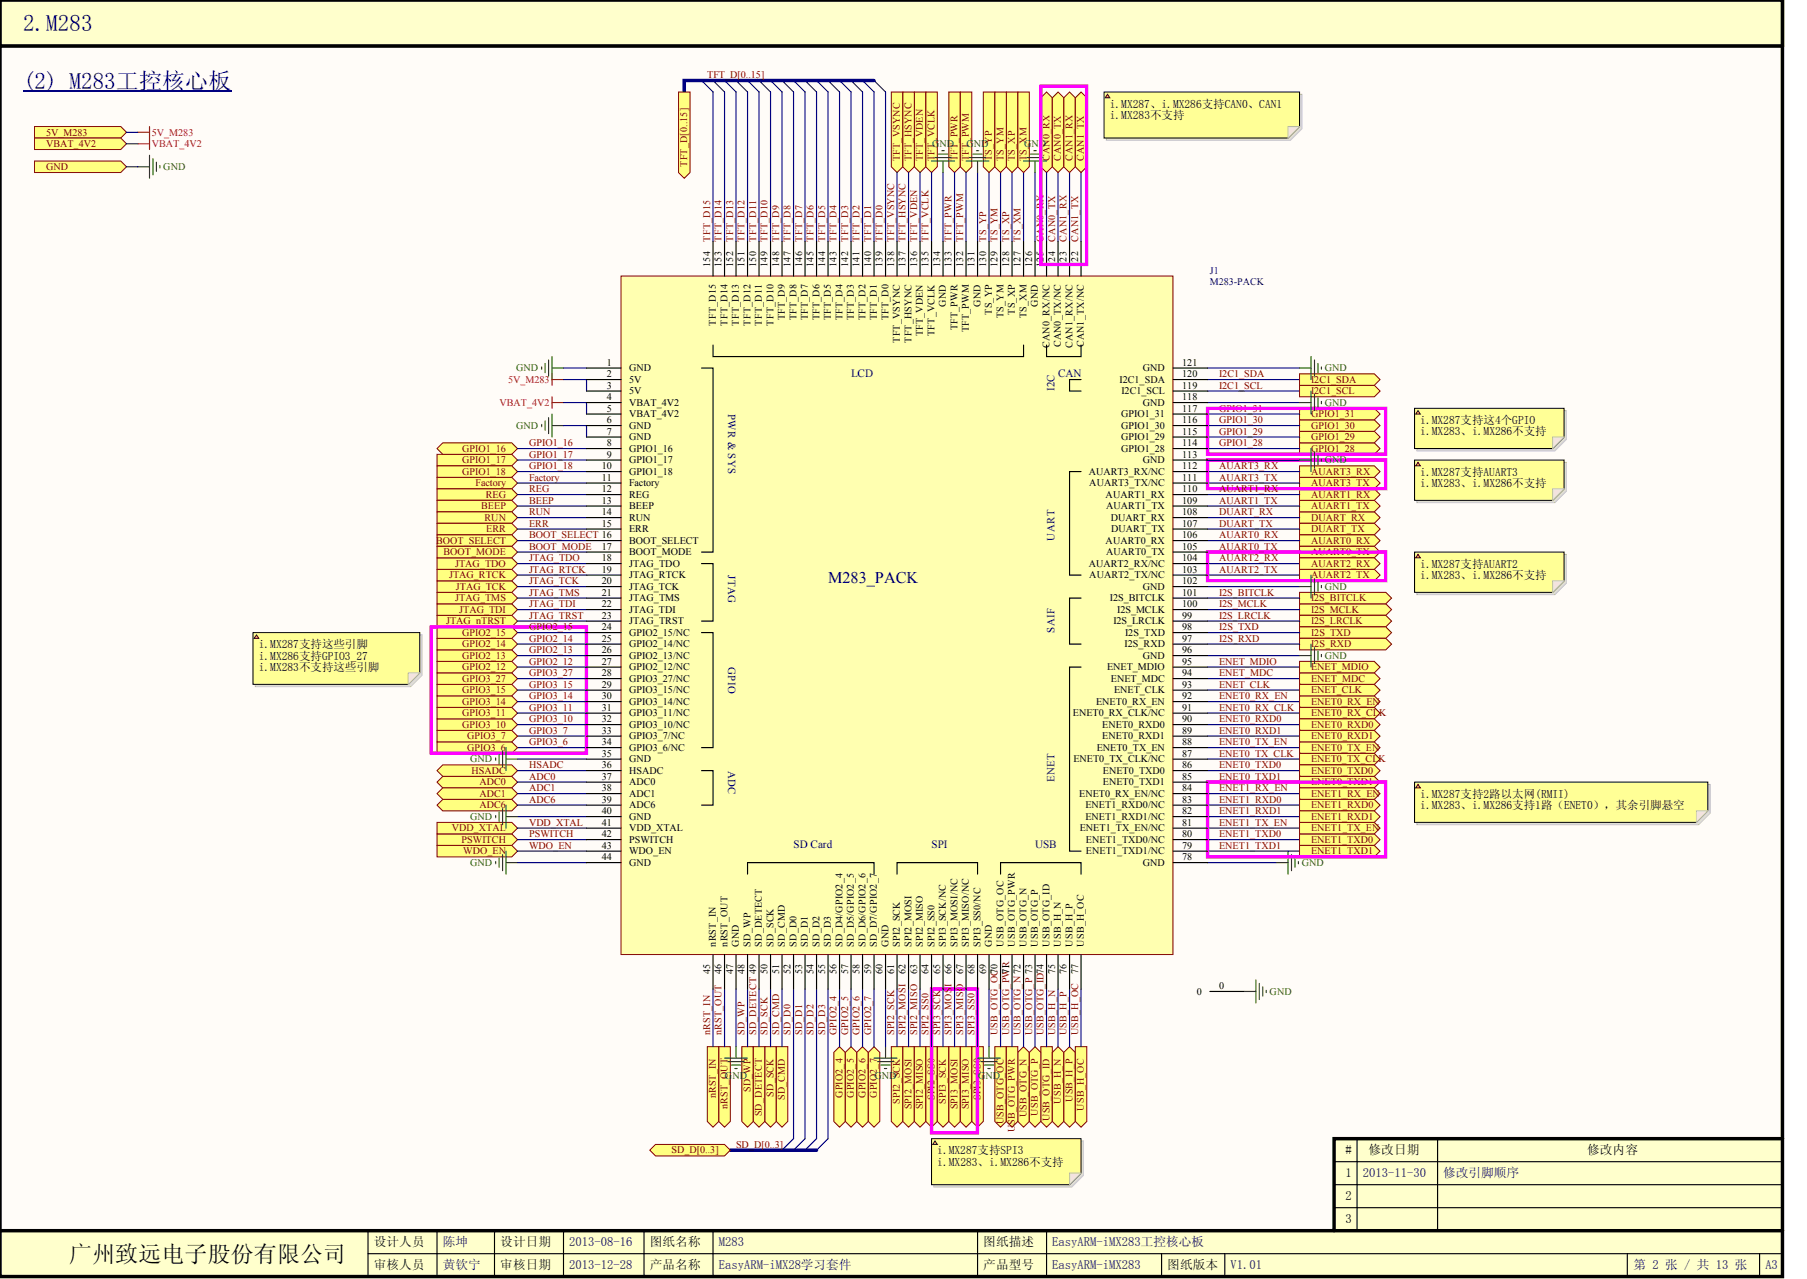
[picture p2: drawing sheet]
<svg xmlns="http://www.w3.org/2000/svg" width="840mm" height="594mm" viewBox="0 0 840 594" stroke-linecap="round" stroke-linejoin="round" font-family="sans-serif">
<defs><g id="words">
<g font-size="10.7" fill="#000080">
<text x="11" y="15">2.M283</text>
<text x="11" y="41">(2) M283工控核心板</text>
</g>
<text font-size="10.7" x="32" y="586">广州致远电子股份有限公司</text>
<text font-size="7.5" fill="#000080" x="385" y="271">M283_PACK</text>
<g font-size="5.9">
<text x="625" y="536">#</text>
<text x="636" y="536">修改日期</text>
<text x="737" y="536">修改内容</text>
<text x="625" y="547">1</text>
<text x="625" y="557">2</text>
<text x="625" y="568">3</text>
<text x="174" y="579">设计人员</text>
<text x="232" y="579">设计日期</text>
<text x="302" y="579">图纸名称</text>
<text x="457" y="579">图纸描述</text>
<text x="174" y="590">审核人员</text>
<text x="232" y="590">审核日期</text>
<text x="302" y="590">产品名称</text>
<text x="457" y="590">产品型号</text>
<text x="542" y="590">图纸版本</text>
</g>
<g font-size="5.9" fill="#000080">
<text x="633" y="547">2013-11-30</text>
<text x="671" y="547">修改引脚顺序</text>
<text x="206" y="579">陈坤</text>
<text x="265" y="579">2013-08-16</text>
<text x="334" y="579">M283</text>
<text x="489" y="579">EasyARM-iMX283工控核心板</text>
<text x="206" y="590">黄钦宁</text>
<text x="265" y="590">2013-12-28</text>
<text x="334" y="590">EasyARM-iMX28学习套件</text>
<text x="489" y="590">EasyARM-iMX283</text>
<text x="572" y="590">V1.01</text>
<text x="759" y="590">第 2 张 / 共 13 张</text>
<text x="820" y="590">A3</text>
</g>
<g font-size="5.3">
<text x="516" y="50">i.MX287、i.MX286支持CAN0、CAN1</text>
<text x="516" y="55">i.MX283不支持</text>
<text x="660" y="197">i.MX287支持这4个GPIO</text>
<text x="660" y="202">i.MX283、i.MX286不支持</text>
<text x="660" y="221">i.MX287支持AUART3</text>
<text x="660" y="226">i.MX283、i.MX286不支持</text>
<text x="660" y="264">i.MX287支持AUART2</text>
<text x="660" y="269">i.MX283、i.MX286不支持</text>
<text x="120" y="301">i.MX287支持这些引脚</text>
<text x="120" y="306">i.MX286支持GPIO3_27</text>
<text x="120" y="312">i.MX283不支持这些引脚</text>
<text x="660" y="371">i.MX287支持2路以太网(RMII)</text>
<text x="660" y="376">i.MX283、i.MX286支持1路（ENET0），其余引脚悬空</text>
<text x="436" y="536">i.MX287支持SPI3</text>
<text x="436" y="542">i.MX283、i.MX286不支持</text>
</g>
<g font-size="5.2" fill="#000080">
<text x="395" y="175">LCD</text>
<text x="492" y="175">CAN</text>
<text x="369" y="394">SD Card</text>
<text x="433" y="394">SPI</text>
<text x="481" y="394">USB</text>
</g>
<g font-size="5" fill="#000080">
<text x="490" y="182" transform="rotate(-90 490 182)">I2C</text>
<text x="338" y="192" transform="rotate(90 338 192)">PWR &amp; SYS</text>
<text x="490" y="251" transform="rotate(-90 490 251)">UART</text>
<text x="338" y="267" transform="rotate(90 338 267)">JTAG</text>
<text x="490" y="294" transform="rotate(-90 490 294)">SAIF</text>
<text x="338" y="310" transform="rotate(90 338 310)">GPIO</text>
<text x="338" y="358" transform="rotate(90 338 358)">ADC</text>
<text x="490" y="363" transform="rotate(-90 490 363)">ENET</text>
</g>
<g font-size="4.7" fill="#800000">
<text x="329" y="36">TFT_D[0..15]</text>
<text x="21" y="63">5V_M283</text>
<text x="21" y="68">VBAT_4V2</text>
<text x="21" y="79">GND</text>
<text x="566" y="175">I2C1_SDA</text>
<text x="609" y="178">I2C1_SDA</text>
<text x="566" y="180">I2C1_SCL</text>
<text x="609" y="183">I2C1_SCL</text>
<text x="566" y="191">GPIO1_31</text>
<text x="566" y="197">GPIO1_30</text>
<text x="609" y="194">GPIO1_31</text>
<text x="566" y="202">GPIO1_29</text>
<text x="609" y="199">GPIO1_30</text>
<text x="215" y="210">GPIO1_16</text>
<text x="246" y="207">GPIO1_16</text>
<text x="566" y="207">GPIO1_28</text>
<text x="609" y="210">GPIO1_28</text>
<text x="609" y="205">GPIO1_29</text>
<text x="215" y="215">GPIO1_17</text>
<text x="246" y="213">GPIO1_17</text>
<text x="215" y="221">GPIO1_18</text>
<text x="246" y="218">GPIO1_18</text>
<text x="566" y="218">AUART3_RX</text>
<text x="609" y="221">AUART3_RX</text>
<text x="221" y="226">Factory</text>
<text x="246" y="223">Factory</text>
<text x="566" y="223">AUART3_TX</text>
<text x="609" y="226">AUART3_TX</text>
<text x="226" y="231">REG</text>
<text x="246" y="229">REG</text>
<text x="246" y="234">BEEP</text>
<text x="566" y="229">AUART1_RX</text>
<text x="566" y="234">AUART1_TX</text>
<text x="609" y="231">AUART1_RX</text>
<text x="224" y="237">BEEP</text>
<text x="246" y="239">RUN</text>
<text x="566" y="239">DUART_RX</text>
<text x="609" y="237">AUART1_TX</text>
<text x="225" y="242">RUN</text>
<text x="246" y="245">ERR</text>
<text x="566" y="245">DUART_TX</text>
<text x="609" y="242">DUART_RX</text>
<text x="226" y="247">ERR</text>
<text x="246" y="250">BOOT_SELECT 16</text>
<text x="566" y="250">AUART0_RX</text>
<text x="609" y="247">DUART_TX</text>
<text x="203" y="253">BOOT_SELECT</text>
<text x="206" y="258">BOOT_MODE</text>
<text x="246" y="255">BOOT_MODE</text>
<text x="566" y="255">AUART0_TX</text>
<text x="609" y="253">AUART0_RX</text>
<text x="609" y="258">AUART0_TX</text>
<text x="211" y="263">JTAG_TDO</text>
<text x="246" y="261">JTAG_TDO</text>
<text x="566" y="261">AUART2_RX</text>
<text x="609" y="263">AUART2_RX</text>
<text x="209" y="269">JTAG_RTCK</text>
<text x="246" y="266">JTAG_RTCK</text>
<text x="566" y="266">AUART2_TX</text>
<text x="609" y="269">AUART2_TX</text>
<text x="212" y="274">JTAG_TCK</text>
<text x="246" y="271">JTAG_TCK</text>
<text x="212" y="279">JTAG_TMS</text>
<text x="246" y="282">JTAG_TDI</text>
<text x="246" y="277">JTAG_TMS</text>
<text x="566" y="277">I2S_BITCLK</text>
<text x="566" y="282">I2S_MCLK</text>
<text x="609" y="279">I2S_BITCLK</text>
<text x="213" y="285">JTAG_TDI</text>
<text x="246" y="287">JTAG_TRST</text>
<text x="566" y="287">I2S_LRCLK</text>
<text x="609" y="285">I2S_MCLK</text>
<text x="207" y="290">JTAG_nTRST</text>
<text x="246" y="293">GPIO2_15</text>
<text x="566" y="293">I2S_TXD</text>
<text x="609" y="290">I2S_LRCLK</text>
<text x="215" y="295">GPIO2_15</text>
<text x="246" y="298">GPIO2_14</text>
<text x="566" y="298">I2S_RXD</text>
<text x="609" y="295">I2S_TXD</text>
<text x="215" y="301">GPIO2_14</text>
<text x="246" y="303">GPIO2_13</text>
<text x="609" y="301">I2S_RXD</text>
<text x="215" y="311">GPIO2_12</text>
<text x="215" y="306">GPIO2_13</text>
<text x="246" y="309">GPIO2_12</text>
<text x="566" y="309">ENET_MDIO</text>
<text x="609" y="311">ENET_MDIO</text>
<text x="215" y="317">GPIO3_27</text>
<text x="246" y="314">GPIO3_27</text>
<text x="566" y="314">ENET_MDC</text>
<text x="609" y="317">ENET_MDC</text>
<text x="215" y="322">GPIO3_15</text>
<text x="246" y="319">GPIO3_15</text>
<text x="566" y="319">ENET_CLK</text>
<text x="609" y="322">ENET_CLK</text>
<text x="215" y="327">GPIO3_14</text>
<text x="246" y="325">GPIO3_14</text>
<text x="566" y="325">ENET0_RX_EN</text>
<text x="609" y="327">ENET0_RX_EN</text>
<text x="215" y="333">GPIO3_11</text>
<text x="246" y="335">GPIO3_10</text>
<text x="246" y="330">GPIO3_11</text>
<text x="566" y="330">ENET0_RX_CLK</text>
<text x="566" y="335">ENET0_RXD0</text>
<text x="609" y="333">ENET0_RX_CLK</text>
<text x="215" y="338">GPIO3_10</text>
<text x="246" y="341">GPIO3_7</text>
<text x="566" y="341">ENET0_RXD1</text>
<text x="609" y="338">ENET0_RXD0</text>
<text x="217" y="343">GPIO3_7</text>
<text x="246" y="346">GPIO3_6</text>
<text x="566" y="346">ENET0_TX_EN</text>
<text x="609" y="343">ENET0_RXD1</text>
<text x="217" y="349">GPIO3_6</text>
<text x="566" y="351">ENET0_TX_CLK</text>
<text x="609" y="349">ENET0_TX_EN</text>
<text x="219" y="359">HSADC</text>
<text x="246" y="357">HSADC</text>
<text x="566" y="357">ENET0_TXD0</text>
<text x="609" y="354">ENET0_TX_CLK</text>
<text x="609" y="359">ENET0_TXD0</text>
<text x="223" y="365">ADC0</text>
<text x="246" y="362">ADC0</text>
<text x="566" y="362">ENET0_TXD1</text>
<text x="609" y="365">ENET0_TXD1</text>
<text x="223" y="370">ADC1</text>
<text x="246" y="367">ADC1</text>
<text x="566" y="367">ENET1_RX_EN</text>
<text x="609" y="370">ENET1_RX_EN</text>
<text x="223" y="375">ADC6</text>
<text x="246" y="373">ADC6</text>
<text x="566" y="373">ENET1_RXD0</text>
<text x="609" y="375">ENET1_RXD0</text>
<text x="246" y="384">VDD_XTAL</text>
<text x="566" y="384">ENET1_TX_EN</text>
<text x="566" y="378">ENET1_RXD1</text>
<text x="609" y="381">ENET1_RXD1</text>
<text x="210" y="386">VDD_XTAL</text>
<text x="246" y="389">PSWITCH</text>
<text x="566" y="389">ENET1_TXD0</text>
<text x="609" y="386">ENET1_TX_EN</text>
<text x="214" y="392">PSWITCH</text>
<text x="246" y="394">WDO_EN</text>
<text x="566" y="394">ENET1_TXD1</text>
<text x="609" y="392">ENET1_TXD0</text>
<text x="215" y="397">WDO_EN</text>
<text x="609" y="397">ENET1_TXD1</text>
<text x="342" y="533">SD_D[0..3]</text>
<text x="312" y="536">SD_D[0..3]</text>
</g>
<g font-size="4.7" fill="#f00">
<text x="71" y="63">5V_M283</text>
<text x="71" y="68">VBAT_4V2</text>
<text x="236" y="178">5V_M283</text>
<text x="232" y="189">VBAT_4V2</text>
</g>
<g font-size="4.7" fill="#008000">
<text x="433" y="68">GND</text>
<text x="449" y="68">GND</text>
<text x="476" y="68">GND</text>
<text x="76" y="79">GND</text>
<text x="240" y="172">GND</text>
<text x="616" y="172">GND</text>
<text x="616" y="189">GND</text>
<text x="240" y="199">GND</text>
<text x="616" y="215">GND</text>
<text x="616" y="274">GND</text>
<text x="616" y="306">GND</text>
<text x="218" y="354">GND</text>
<text x="218" y="381">GND</text>
<text x="218" y="402">GND</text>
<text x="605" y="402">GND</text>
<text x="590" y="462">GND</text>
<text x="337" y="501">GND</text>
<text x="406" y="501">GND</text>
<text x="454" y="501">GND</text>
</g>
<g font-size="4.7" fill="#000080">
<text x="562" y="127">J1</text>
<text x="562" y="132">M283-PACK</text>
</g>
<g font-size="4.7">
<text x="282" y="170">1</text>
<text x="292" y="172">GND</text>
<text x="531" y="172">GND</text>
<text x="549" y="170">121</text>
<text x="282" y="175">2</text>
<text x="292" y="178">5V</text>
<text x="520" y="178">I2C1_SDA</text>
<text x="549" y="175">120</text>
<text x="282" y="180">3</text>
<text x="282" y="186">4</text>
<text x="292" y="183">5V</text>
<text x="521" y="183">I2C1_SCL</text>
<text x="549" y="180">119</text>
<text x="549" y="186">118</text>
<text x="282" y="191">5</text>
<text x="292" y="189">VBAT_4V2</text>
<text x="531" y="189">GND</text>
<text x="549" y="191">117</text>
<text x="282" y="197">6</text>
<text x="292" y="194">VBAT_4V2</text>
<text x="521" y="194">GPIO1_31</text>
<text x="549" y="197">116</text>
<text x="282" y="202">7</text>
<text x="292" y="199">GND</text>
<text x="521" y="199">GPIO1_30</text>
<text x="549" y="202">115</text>
<text x="282" y="207">8</text>
<text x="292" y="205">GND</text>
<text x="292" y="210">GPIO1_16</text>
<text x="521" y="210">GPIO1_28</text>
<text x="521" y="205">GPIO1_29</text>
<text x="549" y="207">114</text>
<text x="282" y="213">9</text>
<text x="292" y="215">GPIO1_17</text>
<text x="531" y="215">GND</text>
<text x="549" y="213">113</text>
<text x="280" y="218">10</text>
<text x="292" y="221">GPIO1_18</text>
<text x="506" y="221">AUART3_RX/NC</text>
<text x="549" y="218">112</text>
<text x="280" y="223">11</text>
<text x="292" y="226">Factory</text>
<text x="506" y="226">AUART3_TX/NC</text>
<text x="549" y="223">111</text>
<text x="280" y="229">12</text>
<text x="280" y="234">13</text>
<text x="292" y="231">REG</text>
<text x="514" y="231">AUART1_RX</text>
<text x="549" y="234">109</text>
<text x="549" y="229">110</text>
<text x="280" y="239">14</text>
<text x="292" y="237">BEEP</text>
<text x="514" y="237">AUART1_TX</text>
<text x="549" y="239">108</text>
<text x="280" y="245">15</text>
<text x="292" y="242">RUN</text>
<text x="516" y="242">DUART_RX</text>
<text x="549" y="245">107</text>
<text x="292" y="247">ERR</text>
<text x="516" y="247">DUART_TX</text>
<text x="549" y="250">106</text>
<text x="280" y="255">17</text>
<text x="292" y="253">BOOT_SELECT</text>
<text x="292" y="258">BOOT_MODE</text>
<text x="514" y="253">AUART0_RX</text>
<text x="514" y="258">AUART0_TX</text>
<text x="549" y="255">105</text>
<text x="280" y="261">18</text>
<text x="292" y="263">JTAG_TDO</text>
<text x="506" y="263">AUART2_RX/NC</text>
<text x="549" y="261">104</text>
<text x="280" y="266">19</text>
<text x="292" y="269">JTAG_RTCK</text>
<text x="506" y="269">AUART2_TX/NC</text>
<text x="549" y="266">103</text>
<text x="280" y="271">20</text>
<text x="292" y="274">JTAG_TCK</text>
<text x="531" y="274">GND</text>
<text x="549" y="271">102</text>
<text x="280" y="282">22</text>
<text x="280" y="277">21</text>
<text x="292" y="279">JTAG_TMS</text>
<text x="516" y="279">I2S_BITCLK</text>
<text x="549" y="282">100</text>
<text x="549" y="277">101</text>
<text x="280" y="287">23</text>
<text x="292" y="285">JTAG_TDI</text>
<text x="519" y="285">I2S_MCLK</text>
<text x="549" y="287">99</text>
<text x="280" y="293">24</text>
<text x="292" y="290">JTAG_TRST</text>
<text x="517" y="290">I2S_LRCLK</text>
<text x="549" y="293">98</text>
<text x="280" y="298">25</text>
<text x="292" y="295">GPIO2_15/NC</text>
<text x="523" y="295">I2S_TXD</text>
<text x="549" y="298">97</text>
<text x="280" y="303">26</text>
<text x="292" y="301">GPIO2_14/NC</text>
<text x="523" y="301">I2S_RXD</text>
<text x="549" y="303">96</text>
<text x="280" y="309">27</text>
<text x="292" y="311">GPIO2_12/NC</text>
<text x="292" y="306">GPIO2_13/NC</text>
<text x="514" y="311">ENET_MDIO</text>
<text x="531" y="306">GND</text>
<text x="549" y="309">95</text>
<text x="280" y="314">28</text>
<text x="292" y="317">GPIO3_27/NC</text>
<text x="516" y="317">ENET_MDC</text>
<text x="549" y="314">94</text>
<text x="280" y="319">29</text>
<text x="292" y="322">GPIO3_15/NC</text>
<text x="518" y="322">ENET_CLK</text>
<text x="549" y="319">93</text>
<text x="280" y="325">30</text>
<text x="292" y="327">GPIO3_14/NC</text>
<text x="509" y="327">ENET0_RX_EN</text>
<text x="549" y="325">92</text>
<text x="280" y="335">32</text>
<text x="280" y="330">31</text>
<text x="292" y="333">GPIO3_11/NC</text>
<text x="499" y="333">ENET0_RX_CLK/NC</text>
<text x="549" y="330">91</text>
<text x="549" y="335">90</text>
<text x="280" y="341">33</text>
<text x="292" y="338">GPIO3_10/NC</text>
<text x="512" y="338">ENET0_RXD0</text>
<text x="549" y="341">89</text>
<text x="280" y="346">34</text>
<text x="292" y="343">GPIO3_7/NC</text>
<text x="512" y="343">ENET0_RXD1</text>
<text x="549" y="346">88</text>
<text x="280" y="351">35</text>
<text x="292" y="349">GPIO3_6/NC</text>
<text x="510" y="349">ENET0_TX_EN</text>
<text x="549" y="351">87</text>
<text x="280" y="357">36</text>
<text x="292" y="359">HSADC</text>
<text x="292" y="354">GND</text>
<text x="499" y="354">ENET0_TX_CLK/NC</text>
<text x="512" y="359">ENET0_TXD0</text>
<text x="549" y="357">86</text>
<text x="280" y="362">37</text>
<text x="292" y="365">ADC0</text>
<text x="512" y="365">ENET0_TXD1</text>
<text x="549" y="362">85</text>
<text x="280" y="367">38</text>
<text x="292" y="370">ADC1</text>
<text x="501" y="370">ENET0_RX_EN/NC</text>
<text x="549" y="367">84</text>
<text x="280" y="373">39</text>
<text x="292" y="375">ADC6</text>
<text x="504" y="375">ENET1_RXD0/NC</text>
<text x="549" y="373">83</text>
<text x="280" y="384">41</text>
<text x="280" y="378">40</text>
<text x="292" y="381">GND</text>
<text x="504" y="381">ENET1_RXD1/NC</text>
<text x="549" y="384">81</text>
<text x="549" y="378">82</text>
<text x="280" y="389">42</text>
<text x="292" y="386">VDD_XTAL</text>
<text x="502" y="386">ENET1_TX_EN/NC</text>
<text x="549" y="389">80</text>
<text x="280" y="394">43</text>
<text x="292" y="392">PSWITCH</text>
<text x="505" y="392">ENET1_TXD0/NC</text>
<text x="549" y="394">79</text>
<text x="280" y="400">44</text>
<text x="292" y="397">WDO_EN</text>
<text x="505" y="397">ENET1_TXD1/NC</text>
<text x="549" y="400">78</text>
<text x="292" y="402">GND</text>
<text x="531" y="402">GND</text>
<text x="566" y="459">0</text>
<text x="556" y="462">0</text>
</g>
<g font-size="4.6" fill="#800000">
<text x="319" y="77" transform="rotate(-90 319 77)">TFT_D[0..15]</text>
<text x="418" y="75" transform="rotate(-90 418 75)">TFT_VSYNC</text>
<text x="423" y="75" transform="rotate(-90 423 75)">TFT_HSYNC</text>
<text x="429" y="75" transform="rotate(-90 429 75)">TFT_VDEN</text>
<text x="434" y="75" transform="rotate(-90 434 75)">TFT_VCLK</text>
<text x="445" y="75" transform="rotate(-90 445 75)">TFT_PWR</text>
<text x="450" y="75" transform="rotate(-90 450 75)">TFT_PWM</text>
<text x="461" y="75" transform="rotate(-90 461 75)">TS_YP</text>
<text x="466" y="75" transform="rotate(-90 466 75)">TS_YM</text>
<text x="472" y="75" transform="rotate(-90 472 75)">TS_XP</text>
<text x="477" y="75" transform="rotate(-90 477 75)">TS_XM</text>
<text x="488" y="75" transform="rotate(-90 488 75)">CAN0_RX</text>
<text x="493" y="75" transform="rotate(-90 493 75)">CAN0_TX</text>
<text x="498" y="75" transform="rotate(-90 498 75)">CAN1_RX</text>
<text x="504" y="75" transform="rotate(-90 504 75)">CAN1_TX</text>
<text x="330" y="112" transform="rotate(-90 330 112)">TFT_D15</text>
<text x="335" y="112" transform="rotate(-90 335 112)">TFT_D14</text>
<text x="341" y="112" transform="rotate(-90 341 112)">TFT_D13</text>
<text x="346" y="112" transform="rotate(-90 346 112)">TFT_D12</text>
<text x="351" y="112" transform="rotate(-90 351 112)">TFT_D11</text>
<text x="357" y="112" transform="rotate(-90 357 112)">TFT_D10</text>
<text x="362" y="112" transform="rotate(-90 362 112)">TFT_D9</text>
<text x="367" y="112" transform="rotate(-90 367 112)">TFT_D8</text>
<text x="373" y="112" transform="rotate(-90 373 112)">TFT_D7</text>
<text x="378" y="112" transform="rotate(-90 378 112)">TFT_D6</text>
<text x="383" y="112" transform="rotate(-90 383 112)">TFT_D5</text>
<text x="389" y="112" transform="rotate(-90 389 112)">TFT_D4</text>
<text x="394" y="112" transform="rotate(-90 394 112)">TFT_D3</text>
<text x="399" y="112" transform="rotate(-90 399 112)">TFT_D2</text>
<text x="405" y="112" transform="rotate(-90 405 112)">TFT_D1</text>
<text x="410" y="112" transform="rotate(-90 410 112)">TFT_D0</text>
<text x="415" y="112" transform="rotate(-90 415 112)">TFT_VSYNC</text>
<text x="421" y="112" transform="rotate(-90 421 112)">TFT_HSYNC</text>
<text x="426" y="112" transform="rotate(-90 426 112)">TFT_VDEN</text>
<text x="431" y="112" transform="rotate(-90 431 112)">TFT_VCLK</text>
<text x="442" y="112" transform="rotate(-90 442 112)">TFT_PWR</text>
<text x="448" y="112" transform="rotate(-90 448 112)">TFT_PWM</text>
<text x="458" y="112" transform="rotate(-90 458 112)">TS_YP</text>
<text x="464" y="112" transform="rotate(-90 464 112)">TS_YM</text>
<text x="469" y="112" transform="rotate(-90 469 112)">TS_XP</text>
<text x="474" y="112" transform="rotate(-90 474 112)">TS_XM</text>
<text x="485" y="112" transform="rotate(-90 485 112)">CAN0_RX</text>
<text x="490" y="112" transform="rotate(-90 490 112)">CAN0_TX</text>
<text x="496" y="112" transform="rotate(-90 496 112)">CAN1_RX</text>
<text x="501" y="112" transform="rotate(-90 501 112)">CAN1_TX</text>
<text x="442" y="459" transform="rotate(-90 442 459)">I</text>
<text x="330" y="481" transform="rotate(-90 330 481)">nRST_IN</text>
<text x="335" y="481" transform="rotate(-90 335 481)">nRST_OUT</text>
<text x="346" y="481" transform="rotate(-90 346 481)">SD_WP</text>
<text x="351" y="481" transform="rotate(-90 351 481)">SD_DETECT 49</text>
<text x="357" y="481" transform="rotate(-90 357 481)">SD_SCK</text>
<text x="362" y="481" transform="rotate(-90 362 481)">SD_CMD</text>
<text x="367" y="481" transform="rotate(-90 367 481)">SD_D0</text>
<text x="373" y="481" transform="rotate(-90 373 481)">SD_D1</text>
<text x="378" y="481" transform="rotate(-90 378 481)">SD_D2</text>
<text x="383" y="481" transform="rotate(-90 383 481)">SD_D3</text>
<text x="389" y="481" transform="rotate(-90 389 481)">GPIO2_4</text>
<text x="394" y="481" transform="rotate(-90 394 481)">GPIO2_5</text>
<text x="399" y="481" transform="rotate(-90 399 481)">GPIO2_6</text>
<text x="405" y="481" transform="rotate(-90 405 481)">GPIO2_7</text>
<text x="415" y="481" transform="rotate(-90 415 481)">SPI2_SCK</text>
<text x="421" y="481" transform="rotate(-90 421 481)">SPI2_MOSI</text>
<text x="426" y="481" transform="rotate(-90 426 481)">SPI2_MISO</text>
<text x="431" y="481" transform="rotate(-90 431 481)">SPI2_SS0</text>
<text x="437" y="481" transform="rotate(-90 437 481)">SPI3_SCK</text>
<text x="442" y="481" transform="rotate(-90 442 481)">SPI3_MOS</text>
<text x="448" y="481" transform="rotate(-90 448 481)">SPI3_MISO</text>
<text x="453" y="481" transform="rotate(-90 453 481)">SPI3_SS0</text>
<text x="464" y="481" transform="rotate(-90 464 481)">USB_OTG_OC</text>
<text x="469" y="481" transform="rotate(-90 469 481)">USB_OTG_PWR</text>
<text x="474" y="481" transform="rotate(-90 474 481)">USB_OTG_N 72</text>
<text x="480" y="481" transform="rotate(-90 480 481)">USB_OTG_P 73</text>
<text x="485" y="481" transform="rotate(-90 485 481)">USB_OTG_ID74</text>
<text x="490" y="481" transform="rotate(-90 490 481)">USB_H_N</text>
<text x="496" y="481" transform="rotate(-90 496 481)">USB_H_P</text>
<text x="501" y="481" transform="rotate(-90 501 481)">USB_H_OC</text>
<text x="349" y="507" transform="rotate(-90 349 507)">SD_WP</text>
<text x="359" y="509" transform="rotate(-90 359 509)">SD_SCK</text>
<text x="391" y="510" transform="rotate(-90 391 510)">GPIO2_4</text>
<text x="397" y="510" transform="rotate(-90 397 510)">GPIO2_5</text>
<text x="402" y="510" transform="rotate(-90 402 510)">GPIO2_6</text>
<text x="407" y="510" transform="rotate(-90 407 510)">GPIO2_7</text>
<text x="333" y="510" transform="rotate(-90 333 510)">nRST_IN</text>
<text x="338" y="515" transform="rotate(-90 338 515)">nRST_OUT</text>
<text x="365" y="511" transform="rotate(-90 365 511)">SD_CMD</text>
<text x="418" y="513" transform="rotate(-90 418 513)">SPI2_SCK</text>
<text x="423" y="515" transform="rotate(-90 423 515)">SPI2_MOSI</text>
<text x="429" y="515" transform="rotate(-90 429 515)">SPI2_MISO</text>
<text x="434" y="511" transform="rotate(-90 434 511)">SPI2_SS0</text>
<text x="439" y="513" transform="rotate(-90 439 513)">SPI3_SCK</text>
<text x="445" y="515" transform="rotate(-90 445 515)">SPI3_MOSI</text>
<text x="450" y="515" transform="rotate(-90 450 515)">SPI3_MISO</text>
<text x="456" y="511" transform="rotate(-90 456 511)">SPI3_SS0</text>
<text x="493" y="513" transform="rotate(-90 493 513)">USB_H_N</text>
<text x="498" y="512" transform="rotate(-90 498 512)">USB_H_P</text>
<text x="504" y="516" transform="rotate(-90 504 516)">USB_H_OC</text>
<text x="354" y="518" transform="rotate(-90 354 518)">SD_DETECT</text>
<text x="477" y="519" transform="rotate(-90 477 519)">USB_OTG_N</text>
<text x="482" y="518" transform="rotate(-90 482 518)">USB_OTG_P</text>
<text x="488" y="521" transform="rotate(-90 488 521)">USB_OTG_ID</text>
<text x="466" y="522" transform="rotate(-90 466 522)">USB_OTG_OC</text>
<text x="472" y="526" transform="rotate(-90 472 526)">USB_OTG_PWR</text>
</g>
<g font-size="4.6">
<text x="330" y="124" transform="rotate(-90 330 124)">154</text>
<text x="335" y="124" transform="rotate(-90 335 124)">153</text>
<text x="341" y="124" transform="rotate(-90 341 124)">152</text>
<text x="346" y="124" transform="rotate(-90 346 124)">151</text>
<text x="351" y="124" transform="rotate(-90 351 124)">150</text>
<text x="357" y="124" transform="rotate(-90 357 124)">149</text>
<text x="362" y="124" transform="rotate(-90 362 124)">148</text>
<text x="367" y="124" transform="rotate(-90 367 124)">147</text>
<text x="373" y="124" transform="rotate(-90 373 124)">146</text>
<text x="378" y="124" transform="rotate(-90 378 124)">145</text>
<text x="383" y="124" transform="rotate(-90 383 124)">144</text>
<text x="389" y="124" transform="rotate(-90 389 124)">143</text>
<text x="394" y="124" transform="rotate(-90 394 124)">142</text>
<text x="399" y="124" transform="rotate(-90 399 124)">141</text>
<text x="405" y="124" transform="rotate(-90 405 124)">140</text>
<text x="410" y="124" transform="rotate(-90 410 124)">139</text>
<text x="415" y="124" transform="rotate(-90 415 124)">138</text>
<text x="421" y="124" transform="rotate(-90 421 124)">137</text>
<text x="426" y="124" transform="rotate(-90 426 124)">136</text>
<text x="431" y="124" transform="rotate(-90 431 124)">135</text>
<text x="437" y="124" transform="rotate(-90 437 124)">134</text>
<text x="442" y="124" transform="rotate(-90 442 124)">133</text>
<text x="448" y="124" transform="rotate(-90 448 124)">132</text>
<text x="453" y="124" transform="rotate(-90 453 124)">131</text>
<text x="458" y="124" transform="rotate(-90 458 124)">130</text>
<text x="464" y="124" transform="rotate(-90 464 124)">129</text>
<text x="469" y="124" transform="rotate(-90 469 124)">128</text>
<text x="474" y="124" transform="rotate(-90 474 124)">127</text>
<text x="480" y="124" transform="rotate(-90 480 124)">126</text>
<text x="485" y="124" transform="rotate(-90 485 124)">1</text>
<text x="485" y="122" transform="rotate(-90 485 122)">25</text>
<text x="490" y="124" transform="rotate(-90 490 124)">1</text>
<text x="490" y="122" transform="rotate(-90 490 122)">24</text>
<text x="496" y="124" transform="rotate(-90 496 124)">1</text>
<text x="496" y="122" transform="rotate(-90 496 122)">23</text>
<text x="501" y="124" transform="rotate(-90 501 124)">1</text>
<text x="501" y="122" transform="rotate(-90 501 122)">22</text>
<text x="439" y="142" transform="rotate(-90 439 142)">GND</text>
<text x="456" y="142" transform="rotate(-90 456 142)">GND</text>
<text x="482" y="142" transform="rotate(-90 482 142)">GND</text>
<text x="365" y="149" transform="rotate(-90 365 149)">TFT_D9</text>
<text x="370" y="149" transform="rotate(-90 370 149)">TFT_D8</text>
<text x="375" y="149" transform="rotate(-90 375 149)">TFT_D7</text>
<text x="381" y="149" transform="rotate(-90 381 149)">TFT_D6</text>
<text x="386" y="149" transform="rotate(-90 386 149)">TFT_D5</text>
<text x="391" y="149" transform="rotate(-90 391 149)">TFT_D4</text>
<text x="397" y="149" transform="rotate(-90 397 149)">TFT_D3</text>
<text x="402" y="149" transform="rotate(-90 402 149)">TFT_D2</text>
<text x="407" y="149" transform="rotate(-90 407 149)">TFT_D1</text>
<text x="413" y="149" transform="rotate(-90 413 149)">TFT_D0</text>
<text x="461" y="146" transform="rotate(-90 461 146)">TS_YP</text>
<text x="466" y="148" transform="rotate(-90 466 148)">TS_YM</text>
<text x="472" y="146" transform="rotate(-90 472 146)">TS_XP</text>
<text x="477" y="148" transform="rotate(-90 477 148)">TS_XM</text>
<text x="333" y="151" transform="rotate(-90 333 151)">TFT_D15</text>
<text x="338" y="151" transform="rotate(-90 338 151)">TFT_D14</text>
<text x="343" y="151" transform="rotate(-90 343 151)">TFT_D13</text>
<text x="349" y="151" transform="rotate(-90 349 151)">TFT_D12</text>
<text x="354" y="151" transform="rotate(-90 354 151)">TFT_D11</text>
<text x="359" y="151" transform="rotate(-90 359 151)">TFT_D10</text>
<text x="445" y="153" transform="rotate(-90 445 153)">TFT_PWR</text>
<text x="450" y="154" transform="rotate(-90 450 154)">TFT_PWM</text>
<text x="418" y="159" transform="rotate(-90 418 159)">TFT_VSYNC</text>
<text x="423" y="159" transform="rotate(-90 423 159)">TFT_HSYNC</text>
<text x="429" y="156" transform="rotate(-90 429 156)">TFT_VDEN</text>
<text x="434" y="156" transform="rotate(-90 434 156)">TFT_VCLK</text>
<text x="488" y="162" transform="rotate(-90 488 162)">CAN0_RX/NC</text>
<text x="493" y="161" transform="rotate(-90 493 161)">CAN0_TX/NC</text>
<text x="498" y="162" transform="rotate(-90 498 162)">CAN1_RX/NC</text>
<text x="504" y="161" transform="rotate(-90 504 161)">CAN1_TX/NC</text>
<text x="333" y="440" transform="rotate(-90 333 440)">nRST_IN</text>
<text x="338" y="440" transform="rotate(-90 338 440)">nRST_OUT</text>
<text x="343" y="440" transform="rotate(-90 343 440)">GND</text>
<text x="349" y="440" transform="rotate(-90 349 440)">SD_WP</text>
<text x="354" y="440" transform="rotate(-90 354 440)">SD_DETECT</text>
<text x="359" y="440" transform="rotate(-90 359 440)">SD_SCK</text>
<text x="365" y="440" transform="rotate(-90 365 440)">SD_CMD</text>
<text x="370" y="440" transform="rotate(-90 370 440)">SD_D0</text>
<text x="375" y="440" transform="rotate(-90 375 440)">SD_D1</text>
<text x="381" y="440" transform="rotate(-90 381 440)">SD_D2</text>
<text x="386" y="440" transform="rotate(-90 386 440)">SD_D3</text>
<text x="391" y="440" transform="rotate(-90 391 440)">SD_D4/GPIO2_4</text>
<text x="397" y="440" transform="rotate(-90 397 440)">SD_D5/GPIO2_5</text>
<text x="402" y="440" transform="rotate(-90 402 440)">SD_D6/GPIO2_6</text>
<text x="407" y="440" transform="rotate(-90 407 440)">SD_D7/GPIO2_7</text>
<text x="413" y="440" transform="rotate(-90 413 440)">GND</text>
<text x="418" y="440" transform="rotate(-90 418 440)">SPI2_SCK</text>
<text x="423" y="440" transform="rotate(-90 423 440)">SPI2_MOSI</text>
<text x="429" y="440" transform="rotate(-90 429 440)">SPI2_MISO</text>
<text x="434" y="440" transform="rotate(-90 434 440)">SPI2_SS0</text>
<text x="439" y="440" transform="rotate(-90 439 440)">SPI3_SCK/NC</text>
<text x="445" y="440" transform="rotate(-90 445 440)">SPI3_MOSI/NC</text>
<text x="450" y="440" transform="rotate(-90 450 440)">SPI3_MISO/NC</text>
<text x="456" y="440" transform="rotate(-90 456 440)">SPI3_SS0/NC</text>
<text x="461" y="440" transform="rotate(-90 461 440)">GND</text>
<text x="466" y="440" transform="rotate(-90 466 440)">USB_OTG_OC</text>
<text x="472" y="440" transform="rotate(-90 472 440)">USB_OTG_PWR</text>
<text x="477" y="440" transform="rotate(-90 477 440)">USB_OTG_N</text>
<text x="482" y="440" transform="rotate(-90 482 440)">USB_OTG_P</text>
<text x="488" y="440" transform="rotate(-90 488 440)">USB_OTG_ID</text>
<text x="493" y="440" transform="rotate(-90 493 440)">USB_H_N</text>
<text x="498" y="440" transform="rotate(-90 498 440)">USB_H_P</text>
<text x="504" y="440" transform="rotate(-90 504 440)">USB_H_OC</text>
<text x="330" y="453" transform="rotate(-90 330 453)">45</text>
<text x="335" y="453" transform="rotate(-90 335 453)">46</text>
<text x="341" y="453" transform="rotate(-90 341 453)">47</text>
<text x="346" y="453" transform="rotate(-90 346 453)">48</text>
<text x="357" y="453" transform="rotate(-90 357 453)">50</text>
<text x="362" y="453" transform="rotate(-90 362 453)">51</text>
<text x="367" y="453" transform="rotate(-90 367 453)">52</text>
<text x="373" y="453" transform="rotate(-90 373 453)">53</text>
<text x="378" y="453" transform="rotate(-90 378 453)">54</text>
<text x="383" y="453" transform="rotate(-90 383 453)">55</text>
<text x="389" y="453" transform="rotate(-90 389 453)">56</text>
<text x="394" y="453" transform="rotate(-90 394 453)">57</text>
<text x="399" y="453" transform="rotate(-90 399 453)">58</text>
<text x="405" y="453" transform="rotate(-90 405 453)">59</text>
<text x="410" y="453" transform="rotate(-90 410 453)">60</text>
<text x="415" y="453" transform="rotate(-90 415 453)">61</text>
<text x="421" y="453" transform="rotate(-90 421 453)">62</text>
<text x="426" y="453" transform="rotate(-90 426 453)">63</text>
<text x="431" y="453" transform="rotate(-90 431 453)">64</text>
<text x="437" y="453" transform="rotate(-90 437 453)">65</text>
<text x="442" y="453" transform="rotate(-90 442 453)">66</text>
<text x="448" y="453" transform="rotate(-90 448 453)">67</text>
<text x="453" y="453" transform="rotate(-90 453 453)">68</text>
<text x="458" y="453" transform="rotate(-90 458 453)">69</text>
<text x="464" y="453" transform="rotate(-90 464 453)">70</text>
<text x="469" y="453" transform="rotate(-90 469 453)">71</text>
<text x="490" y="453" transform="rotate(-90 490 453)">75</text>
<text x="496" y="453" transform="rotate(-90 496 453)">76</text>
<text x="501" y="453" transform="rotate(-90 501 453)">77</text>
</g>
</g></defs>
<path d="M0 0h828v593h-828z" fill="#fffcf8" stroke="#404040" stroke-width=".46"/>
<path d="M620 529h208v43h-208z" fill="#ffc" stroke="#000" stroke-width=".53"/>
<path d="M0 0h828v21h-828z" fill="#ffc" stroke="#a0a0a0" stroke-width="1.6"/>
<path d="M0 21h828" fill="none" stroke="#000" stroke-width="1.6"/>
<path d="M0 572h828v21h-828z" fill="#ffc" stroke="#000" stroke-width=".53"/>
<g fill="none" stroke="#000" stroke-width=".53">
<path d="M620 540h208M631 529v43M668 529v43M620 550h208M171 572v21M203 572v21M230 572v21M262 572v21M299 572v21M331 572v21M454 572v21M486 572v21"/>
<path d="M620 561h208M171 582h657M540 582v11M569 582v11M756 582v11M818 582v11"/>
</g>
<path d="M0 0h828v593h-828zM828 529h-208v43M0 572h828" fill="none" stroke="#000" stroke-width="1.6"/>
<path d="M11 42h97h-97z" fill="#000080"/>
<path d="M16 75h40l3 2-3 3h-40z" fill-rule="evenodd" fill="#ffff80" stroke="#800000" stroke-width=".46"/>
<path d="M64 77h5M69 72v11M71 74v7M73 75v5M74 77v1" fill="none" stroke="#008000" stroke-width=".53"/>
<path d="M16 59h40l3 2-3 3h-40z" fill-rule="evenodd" fill="#ffff80" stroke="#800000" stroke-width=".46"/>
<path d="M69 59v5M64 61h5" fill="none" stroke="#f00" stroke-width=".53"/>
<path d="M59 61h5M59 77h5" fill="none" stroke="#000080" stroke-width=".53"/>
<path d="M16 64h40l3 3-3 2h-40z" fill-rule="evenodd" fill="#ffff80" stroke="#800000" stroke-width=".46"/>
<path d="M59 67h5M561 176h43M561 182h43" fill="none" stroke="#000080" stroke-width=".53"/>
<path d="M64 67h5M69 64v5" fill="none" stroke="#f00" stroke-width=".53"/>
<path d="M252 197v1M253 196v4M255 194v7M256 192v11M256 198h6" fill="none" stroke="#008000" stroke-width=".53"/>
<g fill="#ffff80" stroke="#800000" stroke-width=".46">
<path d="M329 486h5v35l-3 3-2-3z" fill-rule="evenodd"/>
<path d="M203 393h35l2 2-2 3h-35z" fill-rule="evenodd"/>
<path d="M334 486h5v35l-2 3-3-3z" fill-rule="evenodd"/>
<path d="M203 387h35l2 3-2 3h-35z" fill-rule="evenodd"/>
<path d="M203 286h35l2 2-2 3h-35z" fill-rule="evenodd"/>
<path d="M203 280h35l2 3-2 3h-35z" fill-rule="evenodd"/>
<path d="M203 275h35l2 3-2 2h-35z" fill-rule="evenodd"/>
<path d="M203 270h35l2 2-2 3h-35z" fill-rule="evenodd"/>
<path d="M203 264h35l2 3-2 3h-35z" fill-rule="evenodd"/>
<path d="M203 259h35l2 3-2 2h-35z" fill-rule="evenodd"/>
<path d="M203 382h35l2 3-2 2h-35z" fill-rule="evenodd"/>
<path d="M203 358l3-3h32l2 3-2 3h-32z" fill-rule="evenodd"/>
<path d="M203 363l3-2h32l2 2-2 3h-32z" fill-rule="evenodd"/>
<path d="M203 369l3-3h32l2 3-2 2h-32z" fill-rule="evenodd"/>
<path d="M203 374l3-3h32l2 3-2 3h-32z" fill-rule="evenodd"/>
<path d="M604 179h35l2 3-2 2h-35z" fill-rule="evenodd"/>
<path d="M604 174h35l2 2-2 3h-35z" fill-rule="evenodd"/>
<path d="M604 280h40l3 3-3 3h-40z" fill-rule="evenodd"/>
<path d="M604 286h40l3 2-3 3h-40z" fill-rule="evenodd"/>
<path d="M604 275h40l3 3-3 2h-40z" fill-rule="evenodd"/>
<path d="M604 291h40l3 3-3 3h-40z" fill-rule="evenodd"/>
<path d="M604 297h40l3 2-3 3h-40z" fill-rule="evenodd"/>
<path d="M462 486h6v35l-3 3-3-3z" fill-rule="evenodd"/>
<path d="M484 486h5v35l-3 3-2-3z" fill-rule="evenodd"/>
<path d="M473 489l3-3 2 3v32l-2 3-3-3z" fill-rule="evenodd"/>
<path d="M478 489l3-3 3 3v32l-3 3-3-3z" fill-rule="evenodd"/>
<path d="M468 486h5v35l-3 3-2-3z" fill-rule="evenodd"/>
<path d="M489 489l3-3 2 3v32l-2 3-3-3z" fill-rule="evenodd"/>
<path d="M494 489l3-3 3 3v32l-3 3-3-3z" fill-rule="evenodd"/>
<path d="M500 486h5v35l-3 3-2-3z" fill-rule="evenodd"/>
</g>
<g fill="none" stroke="#000080" stroke-width=".53">
<path d="M460 80v32M465 80v32M470 80v32M476 80v32M492 80v32M497 80v32M502 80v32M561 256h43M561 267h43M561 262h43M561 315h43M561 310h43"/>
<path d="M561 321h43M561 326h43M561 331h43M561 337h43M561 347h43M561 353h43M561 358h43M561 342h43M561 363h43"/>
</g>
<g fill="#ffff80" stroke="#800000" stroke-width=".46">
<path d="M604 313h35l2 2-2 3h-35z" fill-rule="evenodd"/>
<path d="M604 307h35l2 3-2 3h-35z" fill-rule="evenodd"/>
<path d="M604 323h35l2 3-2 3h-35z" fill-rule="evenodd"/>
<path d="M604 329h35l2 2-2 3h-35z" fill-rule="evenodd"/>
<path d="M604 345h35l2 2-2 3h-35z" fill-rule="evenodd"/>
<path d="M604 350h35l2 3-2 2h-35z" fill-rule="evenodd"/>
<path d="M604 318h35l2 3-2 2h-35z" fill-rule="evenodd"/>
<path d="M604 206h35l2 2-2 3h-35z" fill-rule="evenodd"/>
<path d="M604 200h35l2 3-2 3h-35z" fill-rule="evenodd"/>
<path d="M604 195h35l2 3-2 2h-35z" fill-rule="evenodd"/>
<path d="M604 190h35l2 2-2 3h-35z" fill-rule="evenodd"/>
</g>
<path d="M561 198h43M561 192h43M561 208h43M561 203h43" fill="none" stroke="#000080" stroke-width=".53"/>
<g fill="#ffff80" stroke="#800000" stroke-width=".46">
<path d="M604 238h35l2 2-2 3h-35z" fill-rule="evenodd"/>
<path d="M604 243h35l2 3-2 2h-35z" fill-rule="evenodd"/>
<path d="M604 248h35l2 3-2 3h-35z" fill-rule="evenodd"/>
<path d="M604 254h35l2 2-2 3h-35z" fill-rule="evenodd"/>
<path d="M604 232h35l2 3-2 3h-35z" fill-rule="evenodd"/>
<path d="M604 264h35l2 3-2 3h-35z" fill-rule="evenodd"/>
<path d="M604 222h35l2 2-2 3h-35z" fill-rule="evenodd"/>
<path d="M604 227h35l2 3-2 2h-35z" fill-rule="evenodd"/>
<path d="M604 259h35l2 3-2 2h-35z" fill-rule="evenodd"/>
<path d="M604 216h35l2 3-2 3h-35z" fill-rule="evenodd"/>
</g>
<path d="M561 219h43M561 235h43M561 230h43M561 224h43M561 251h43M561 246h43M561 240h43" fill="none" stroke="#000080" stroke-width=".53"/>
<g fill="#ffff80" stroke="#800000" stroke-width=".46">
<path d="M484 45l2-2 3 2v32l-3 3-2-3z" fill-rule="evenodd"/>
<path d="M489 45l3-2 2 2v32l-2 3-3-3z" fill-rule="evenodd"/>
<path d="M494 45l3-2 3 2v32l-3 3-3-3z" fill-rule="evenodd"/>
<path d="M500 45l2-2 3 2v32l-3 3-2-3z" fill-rule="evenodd"/>
</g>
<path d="M486 80v32" fill="none" stroke="#000080" stroke-width=".53"/>
<g fill="#ffff80" stroke="#800000" stroke-width=".46">
<path d="M468 43h5v34l-3 3-2-3z" fill-rule="evenodd"/>
<path d="M457 43h5v34l-2 3-3-3z" fill-rule="evenodd"/>
<path d="M473 43h5v34l-2 3-3-3z" fill-rule="evenodd"/>
<path d="M462 43h6v34l-3 3-3-3z" fill-rule="evenodd"/>
</g>
<path d="M240 347h33M240 342h33M460 459v27" fill="none" stroke="#000080" stroke-width=".53"/>
<g fill="#ffff80" stroke="#800000" stroke-width=".46">
<path d="M345 486h5v35l-3 3-2-3z" fill-rule="evenodd"/>
<path d="M355 486h6v35l-3 3-3-3z" fill-rule="evenodd"/>
<path d="M361 486h5v35l-3 3-2-3z" fill-rule="evenodd"/>
<path d="M350 486h5v35l-2 3-3-3z" fill-rule="evenodd"/>
<path d="M414 486h5v35l-2 3-3-3z" fill-rule="evenodd"/>
<path d="M419 486h6v35l-3 3-3-3z" fill-rule="evenodd"/>
<path d="M425 486h5v35l-3 3-2-3z" fill-rule="evenodd"/>
<path d="M430 486h6v35l-3 3-3-3z" fill-rule="evenodd"/>
<path d="M436 486h5v35l-3 3-2-3z" fill-rule="evenodd"/>
<path d="M441 486h5v35l-2 3-3-3z" fill-rule="evenodd"/>
<path d="M446 486h6v35l-3 3-3-3z" fill-rule="evenodd"/>
<path d="M452 486h5v35l-3 3-2-3z" fill-rule="evenodd"/>
<path d="M203 345h35l2 2-2 3h-35z" fill-rule="evenodd"/>
<path d="M203 339h35l2 3-2 3h-35z" fill-rule="evenodd"/>
<path d="M203 334h35l2 3-2 2h-35z" fill-rule="evenodd"/>
<path d="M203 329h35l2 2-2 3h-35z" fill-rule="evenodd"/>
<path d="M203 323h35l2 3-2 3h-35z" fill-rule="evenodd"/>
<path d="M203 318h35l2 3-2 2h-35z" fill-rule="evenodd"/>
<path d="M203 313h35l2 2-2 3h-35z" fill-rule="evenodd"/>
<path d="M203 307h35l2 3-2 3h-35z" fill-rule="evenodd"/>
<path d="M203 302h35l2 3-2 2h-35z" fill-rule="evenodd"/>
<path d="M203 297h35l2 2-2 3h-35z" fill-rule="evenodd"/>
<path d="M203 291h35l2 3-2 3h-35z" fill-rule="evenodd"/>
</g>
<path d="M200 291h72v59h-72zM433 459h21v67h-21z" fill="none" stroke="#f0f" stroke-width="1.6"/>
<g fill="#ffff80" stroke="#800000" stroke-width=".46">
<path d="M414 43h5v34l-2 3-3-3z" fill-rule="evenodd"/>
<path d="M425 43h5v34l-3 3-2-3z" fill-rule="evenodd"/>
<path d="M430 43h6v34l-3 3-3-3z" fill-rule="evenodd"/>
<path d="M419 43h6v34l-3 3-3-3z" fill-rule="evenodd"/>
<path d="M441 43h5v34l-2 3-3-3z" fill-rule="evenodd"/>
<path d="M446 43h6v34l-3 3-3-3z" fill-rule="evenodd"/>
<path d="M203 222h35l2 2-2 3h-35z" fill-rule="evenodd"/>
<path d="M203 227h35l2 3-2 2h-35z" fill-rule="evenodd"/>
<path d="M203 232h35l2 3-2 3h-35z" fill-rule="evenodd"/>
<path d="M203 238h35l2 2-2 3h-35z" fill-rule="evenodd"/>
<path d="M203 243h35l2 3-2 2h-35z" fill-rule="evenodd"/>
<path d="M203 248h35l2 3-2 3h-35z" fill-rule="evenodd"/>
<path d="M203 254h35l2 2-2 3h-35z" fill-rule="evenodd"/>
<path d="M203 211h35l2 3-2 2h-35z" fill-rule="evenodd"/>
<path d="M203 216h35l2 3-2 3h-35z" fill-rule="evenodd"/>
</g>
<path d="M561 214h83v13h-83zM561 256h83v14h-83z" fill="none" stroke="#f0f" stroke-width="1.6"/>
<g fill="#ffff80" stroke="#800000" stroke-width=".46">
<path d="M203 208l3-2h32l2 2-2 3h-32z" fill-rule="evenodd"/>
<path d="M604 334h35l2 3-2 2h-35z" fill-rule="evenodd"/>
<path d="M604 339h35l2 3-2 3h-35z" fill-rule="evenodd"/>
<path d="M604 355h35l2 3-2 3h-35z" fill-rule="evenodd"/>
<path d="M604 361h35l2 2-2 3h-35z" fill-rule="evenodd"/>
<path d="M387 489l3-3 3 3v32l-3 3-3-3z" fill-rule="evenodd"/>
<path d="M393 489l2-3 3 3v32l-3 3-2-3z" fill-rule="evenodd"/>
<path d="M398 489l3-3 2 3v32l-2 3-3-3z" fill-rule="evenodd"/>
<path d="M403 489l3-3 3 3v32l-3 3-3-3z" fill-rule="evenodd"/>
</g>
<g fill="none" stroke="#008000" stroke-width=".53">
<path d="M230 352v1M232 350v5M234 349v7M235 347v11M235 353h5M232 399v4M234 397v7M235 395v11M230 400v1M235 401h5M406 492h11M408 493h7"/>
<path d="M409 495h5M411 496h1M411 486v6"/>
</g>
<g fill="none" stroke="#000080" stroke-width=".53">
<path d="M326 37l5 6v69M331 37l6 6v69M337 37l5 6v69M342 37l5 6v69M347 37l6 6v69M353 37l5 6v69M358 37l5 6v69M363 37l6 6v69M369 37l5 6v69M374 37l5 6v69M379 37l6 6v69M385 37l5 6v69"/>
<path d="M390 37l5 6v69M395 37l6 6v69M401 37l5 6v69M406 37l5 6v69M417 80v32M422 80v32M427 80v32M433 80v32M444 80v32M449 80v32M262 176h11v6M262 187h11v5"/>
<path d="M240 214h33M240 219h33M240 208h33M240 224h33M240 230h33M240 235h33M240 240h33M240 246h33M240 251h33M240 256h33M240 272h33M240 262h33"/>
<path d="M240 267h33M240 278h33M561 272h43M561 278h43M240 283h33M240 288h33M240 294h33M240 299h33M561 283h43M561 288h43M561 294h43M561 299h43"/>
<path d="M240 305h33M240 315h33M240 310h33M561 305h43M240 337h33M240 331h33M240 326h33M240 321h33M240 358h33M240 353h33M240 363h33M240 369h33"/>
<path d="M240 374h33M240 379h33M240 395h33M240 385h33M240 390h33M240 401h33M561 401h32M331 459v27M337 459v27M347 459v27M353 459v27M358 459v27"/>
<path d="M363 459v27M369 459v70l-6 5M374 459v70l-5 5M379 459v70l-5 5M385 459v70l-6 5M390 459v27M395 459v27M401 459v27M406 459v27M411 459v27M417 459v27M422 459v27"/>
<path d="M427 459v27M433 459v27M438 459v27M444 459v27M449 459v27M454 459v27M465 459v27M470 459v27M476 459v27M481 459v27M486 459v27M492 459v27"/>
<path d="M497 459v27M502 459v27"/>
</g>
<path d="M256 174v5M256 176h6M256 184v6M256 187h6" fill="none" stroke="#f00" stroke-width=".53"/>
<path d="M406 37h-88v6M339 534h40" fill="none" stroke="#000080" stroke-width="1.6"/>
<g fill="#ffff80" stroke="#800000" stroke-width=".46">
<path d="M315 43h6v37l-3 3-3-3z" fill-rule="evenodd"/>
<path d="M302 534l3-2h32l2 2-2 3h-32z" fill-rule="evenodd"/>
</g>
<path d="M561 190h83v21h-83z" fill="none" stroke="#f0f" stroke-width="1.6"/>
<path d="M262 171h11M262 198h11v5M561 395h43M561 390h43M342 459v27" fill="none" stroke="#000080" stroke-width=".53"/>
<g fill="none" stroke="#008000" stroke-width=".53">
<path d="M252 170v1M253 169v4M255 167v8M256 166v10M256 171h6M230 379v1M232 377v4M234 376v7M235 374v11M235 379h5M598 395v11M600 397v7"/>
<path d="M602 399v4M593 401h5M603 400v1M337 492h10M338 493h8M340 495h4M341 496h2M342 486v6M454 492h11M456 493h7M457 495h5M459 496h1"/>
<path d="M460 486v6"/>
</g>
<g fill="#ffff80" stroke="#800000" stroke-width=".46">
<path d="M604 387h35l2 3-2 3h-35z" fill-rule="evenodd"/>
<path d="M604 393h35l2 2-2 3h-35z" fill-rule="evenodd"/>
</g>
<path d="M561 385h43" fill="none" stroke="#000080" stroke-width=".53"/>
<path d="M604 382h35l2 3-2 2h-35z" fill-rule="evenodd" fill="#ffff80" stroke="#800000" stroke-width=".46"/>
<path d="M561 369h43" fill="none" stroke="#000080" stroke-width=".53"/>
<path d="M604 366h35l2 3-2 2h-35z" fill-rule="evenodd" fill="#ffff80" stroke="#800000" stroke-width=".46"/>
<path d="M561 374h43M561 379h43" fill="none" stroke="#000080" stroke-width=".53"/>
<g fill="#ffff80" stroke="#800000" stroke-width=".46">
<path d="M604 371h35l2 3-2 3h-35z" fill-rule="evenodd"/>
<path d="M604 377h35l2 2-2 3h-35z" fill-rule="evenodd"/>
</g>
<path d="M561 363h83v35h-83z" fill="none" stroke="#f0f" stroke-width="1.6"/>
<g fill="none" stroke="#008000" stroke-width=".53">
<path d="M433 75h11M434 73h8M436 72h4M438 70h1M438 75v5M449 75h11M450 73h8M452 72h4M454 70h1M454 75v5M476 75h10M477 73h8"/>
<path d="M479 72h4M480 70h1M481 75v5M604 171h5M609 166v10M611 167v8M612 169v4M614 170v1M604 187h5M609 182v10M611 183v8M612 185v4"/>
<path d="M614 186v2M604 214h5M609 208v11M611 210v7M612 212v4M614 213v1M604 272h5M609 267v11M611 269v7M612 270v5M614 272v1M609 299v11"/>
<path d="M604 305h5M611 301v7M612 302v5M614 304v1"/>
</g>
<path d="M438 80v32M454 80v32M481 80v32M561 171h43M561 187h43M561 214h43" fill="none" stroke="#000080" stroke-width=".53"/>
<path d="M289 128h256v315h-256z" fill="#ffffb0" stroke="#800000" stroke-width=".46"/>
<g fill="none" stroke="#000" stroke-width=".53">
<path d="M331 112v16M337 112v16M342 112v16M347 112v16M353 112v16M358 112v16M363 112v16M369 112v16M374 112v16M379 112v16M385 112v16M390 112v16"/>
<path d="M395 112v16M401 112v16M406 112v16M411 112v16M417 112v16M422 112v16M427 112v16M433 112v16M438 112v16M444 112v16M449 112v16M454 112v16"/>
<path d="M460 112v16M465 112v16M470 112v16M476 112v16M481 112v16M486 112v16M492 112v16M497 112v16M502 112v16M273 171h16M273 176h16M326 171h5v85h-5"/>
<path d="M331 160v6h145v-6M486 160v6h16v-6M502 176h-5v6h5M545 171h16M545 176h16M273 182h16M273 187h16M273 192h16M273 198h16M545 182h16M545 187h16M545 192h16"/>
<path d="M545 198h16M273 203h16M273 208h16M273 219h16M273 214h16M502 219h-5v48h5M545 203h16M545 208h16M545 219h16M545 214h16M273 235h16M273 230h16"/>
<path d="M273 224h16M545 235h16M545 230h16M545 224h16M273 256h16M273 251h16M273 246h16M273 240h16M545 256h16M545 251h16M545 246h16M545 240h16"/>
<path d="M273 267h16M273 262h16M273 272h16M273 278h16M326 262h5v26h-5M502 278h-5v21h5M545 267h16M545 262h16M545 272h16M545 278h16M273 283h16M273 288h16"/>
<path d="M273 294h16M273 299h16M326 294h5v53h-5M545 283h16M545 288h16M545 294h16M545 299h16M273 305h16M273 315h16M273 310h16M502 310h-5v85h5M545 305h16"/>
<path d="M545 315h16M545 310h16M273 337h16M273 331h16M273 326h16M273 321h16M545 337h16M545 331h16M545 326h16M545 321h16M273 358h16M273 353h16"/>
<path d="M273 347h16M273 342h16M326 358h5v16h-5M545 358h16M545 353h16M545 347h16M545 342h16M273 379h16M273 363h16M273 369h16M273 374h16M545 379h16"/>
<path d="M545 363h16M545 369h16M545 374h16M273 395h16M273 385h16M273 390h16M545 395h16M545 385h16M545 390h16M273 401h16M347 406v-5h59v5M417 406v-5h37v5"/>
<path d="M465 406v-5h37v5M545 401h16M331 443v16M337 443v16M342 443v16M347 443v16M353 443v16M358 443v16M363 443v16M369 443v16M374 443v16M379 443v16"/>
<path d="M385 443v16M390 443v16M395 443v16M401 443v16M406 443v16M411 443v16M417 443v16M422 443v16M427 443v16M433 443v16M438 443v16M444 443v16"/>
<path d="M449 443v16M454 443v16M460 443v16M465 443v16M470 443v16M476 443v16M481 443v16M486 443v16M492 443v16M497 443v16M502 443v16M562 461h16"/>
</g>
<path d="M584 455v11M585 457v7M587 458v5M588 460v1M578 461h6" fill="none" stroke="#008000" stroke-width=".53"/>
<path d="M484 40h21v83h-21z" fill="none" stroke="#f0f" stroke-width="1.6"/>
<path d="M658 364h137v14l-6 5h-131z" fill-rule="evenodd" fill="#e0ddd7" stroke="#bfbdba" stroke-width=".46"/>
<path d="M657 363h137v14l-6 5h-131z" fill-rule="evenodd" fill="#ffff96" stroke="#000" stroke-width=".46"/>
<path d="M788 377h6l-6 5z" fill="#f2f0d8" stroke="#bfbdba" stroke-width=".46"/>
<path d="M659 364l1 2h-2z" fill="#ffcc78" stroke="#300" stroke-width=".46"/>
<path d="M119 295h77v19l-5 5h-72z" fill-rule="evenodd" fill="#e0ddd7" stroke="#bfbdba" stroke-width=".46"/>
<path d="M118 294h77v19l-5 5h-72z" fill-rule="evenodd" fill="#ffff96" stroke="#000" stroke-width=".46"/>
<path d="M190 313h5l-5 5z" fill="#f2f0d8" stroke="#bfbdba" stroke-width=".46"/>
<path d="M119 295l1 2h-2z" fill="#ffcc78" stroke="#300" stroke-width=".46"/>
<path d="M434 530h69v16l-5 5h-64z" fill-rule="evenodd" fill="#e0ddd7" stroke="#bfbdba" stroke-width=".46"/>
<path d="M433 529h69v16l-5 5h-64z" fill-rule="evenodd" fill="#ffff96" stroke="#000" stroke-width=".46"/>
<path d="M497 545h5l-5 5z" fill="#f2f0d8" stroke="#bfbdba" stroke-width=".46"/>
<path d="M434 530l2 2h-3z" fill="#ffcc78" stroke="#300" stroke-width=".46"/>
<path d="M514 44h91v16l-5 5h-86z" fill-rule="evenodd" fill="#e0ddd7" stroke="#bfbdba" stroke-width=".46"/>
<path d="M513 43h91v16l-6 5h-85z" fill-rule="evenodd" fill="#ffff96" stroke="#000" stroke-width=".46"/>
<path d="M598 59h6l-6 5z" fill="#f2f0d8" stroke="#bfbdba" stroke-width=".46"/>
<path d="M515 44l1 1h-2z" fill="#ffcc78" stroke="#300" stroke-width=".46"/>
<path d="M658 191h70v13l-6 5h-64z" fill-rule="evenodd" fill="#e0ddd7" stroke="#bfbdba" stroke-width=".46"/>
<path d="M657 190h70v13l-6 5h-64z" fill-rule="evenodd" fill="#ffff96" stroke="#000" stroke-width=".46"/>
<path d="M721 203h6l-6 5z" fill="#f2f0d8" stroke="#bfbdba" stroke-width=".46"/>
<path d="M659 191l1 1h-2z" fill="#ffcc78" stroke="#300" stroke-width=".46"/>
<path d="M658 258h70v13l-6 5h-64z" fill-rule="evenodd" fill="#e0ddd7" stroke="#bfbdba" stroke-width=".46"/>
<path d="M657 256h70v14l-6 5h-64z" fill-rule="evenodd" fill="#ffff96" stroke="#000" stroke-width=".46"/>
<path d="M721 270h6l-6 5z" fill="#f2f0d8" stroke="#bfbdba" stroke-width=".46"/>
<path d="M659 258l1 1h-2z" fill="#ffcc78" stroke="#300" stroke-width=".46"/>
<path d="M658 215h70v13l-6 5h-64z" fill-rule="evenodd" fill="#e0ddd7" stroke="#bfbdba" stroke-width=".46"/>
<path d="M657 214h70v13l-6 5h-64z" fill-rule="evenodd" fill="#ffff96" stroke="#000" stroke-width=".46"/>
<path d="M721 227h6l-6 5z" fill="#f2f0d8" stroke="#bfbdba" stroke-width=".46"/>
<path d="M659 215l1 1h-2z" fill="#ffcc78" stroke="#300" stroke-width=".46"/>
<use href="#words"/>
</svg>
